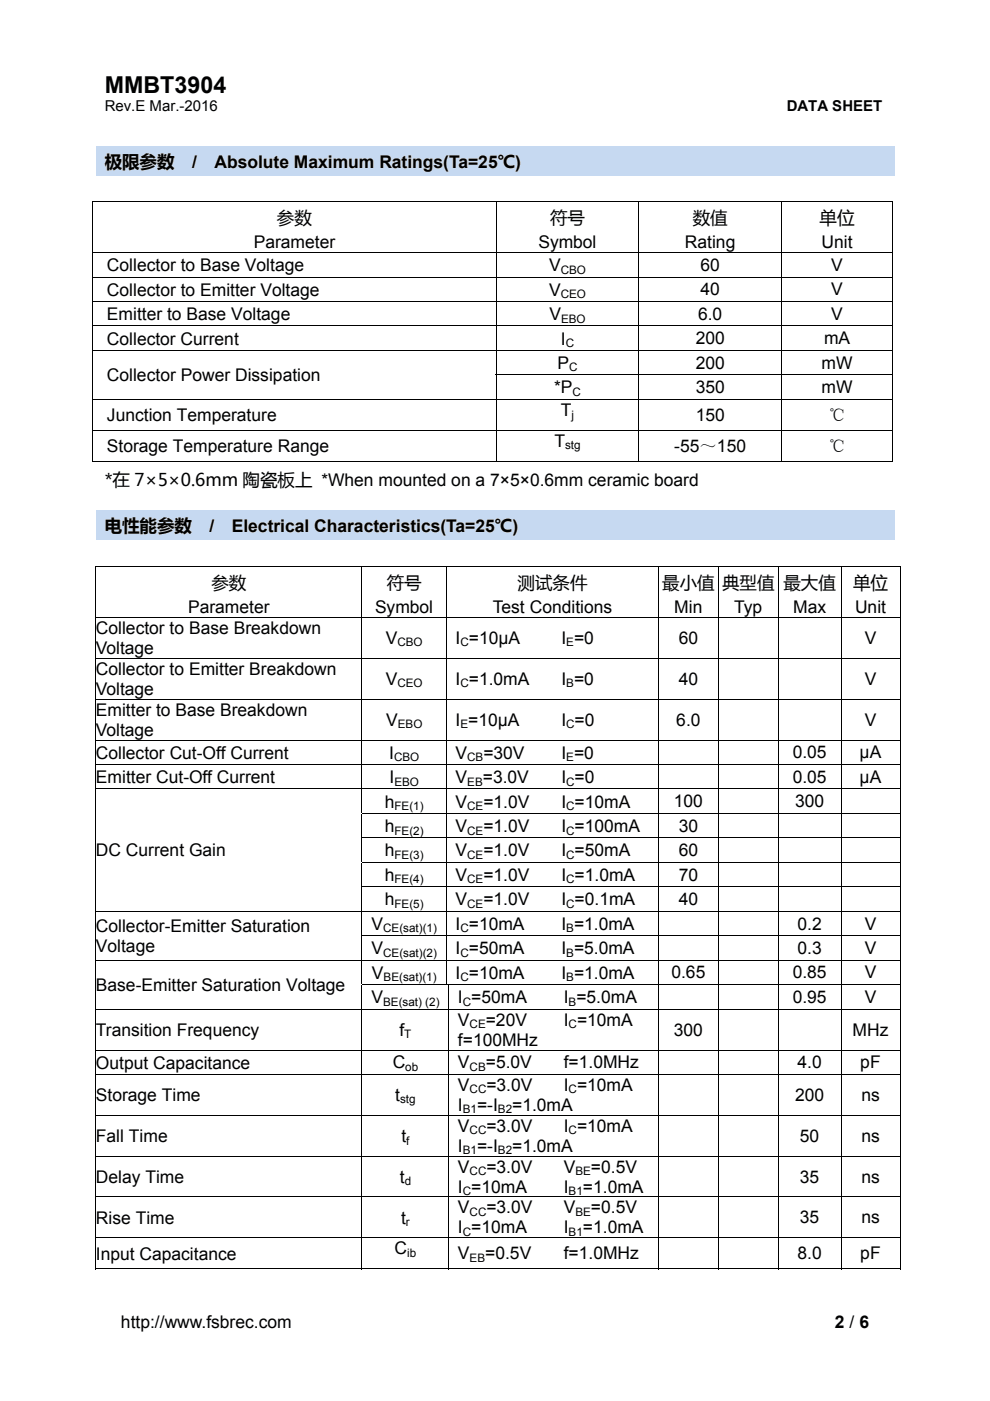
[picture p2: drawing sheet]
<svg xmlns="http://www.w3.org/2000/svg" width="210mm" height="297mm" viewBox="0 0 210 297" stroke-linecap="round" stroke-linejoin="round" font-family="sans-serif">
<defs><g id="words">
<text font-size="4.9" x="22.2" y="19.6">MMBT3904</text>
<g font-size="3.7">
<text x="22.2" y="35.7">极限参数</text>
<text x="40.7" y="35.7">/</text>
<text x="45.5" y="35.7">Absolute Maximum Ratings(Ta=25℃)</text>
<text x="58.7" y="47.5">参数</text>
<text x="116.7" y="47.5">符号</text>
<text x="146.9" y="47.5">数值</text>
<text x="173.8" y="47.5">单位</text>
<text x="53.8" y="52.7">Parameter</text>
<text x="114.2" y="52.7">Symbol</text>
<text x="145.3" y="52.7">Rating</text>
<text x="174.3" y="52.7">Unit</text>
<text x="22.7" y="57.5">Collector to Base Voltage</text>
<text x="116.5" y="57.5">V</text>
<text x="148.6" y="57.4">60</text>
<text x="176.3" y="57.4">V</text>
<text x="22.7" y="62.7">Collector to Emitter Voltage</text>
<text x="116.5" y="62.7">V</text>
<text x="148.6" y="62.6">40</text>
<text x="176.3" y="62.6">V</text>
<text x="22.7" y="67.9">Emitter to Base Voltage</text>
<text x="116.5" y="67.9">V</text>
<text x="148.1" y="67.8">6.0</text>
<text x="176.3" y="67.8">V</text>
<text x="22.7" y="73">Collector Current</text>
<text x="119" y="73">I</text>
<text x="147.6" y="73">200</text>
<text x="174.8" y="73">mA</text>
<text x="22.7" y="80.8">Collector Power Dissipation</text>
<text x="117.5" y="83.4">*P</text>
<text x="118.2" y="78.2">P</text>
<text x="147.6" y="83.3">350</text>
<text x="147.6" y="78.1">200</text>
<text x="174.3" y="83.3">mW</text>
<text x="174.3" y="78.1">mW</text>
<text x="22.7" y="89.3">Junction Temperature</text>
<text x="119" y="88.2">T</text>
<text x="147.6" y="89.2">150</text>
<text x="175.7" y="89.2">℃</text>
<text x="22.7" y="95.9">Storage Temperature Range</text>
<text x="117.6" y="94.8">T</text>
<text x="143" y="95.8">-55～150</text>
<text x="175.7" y="95.8">℃</text>
<text x="22.2" y="103">*在 7×5×0.6mm 陶瓷板上 *When mounted on a 7×5×0.6mm ceramic board</text>
<text x="22.2" y="112.7">电性能参数</text>
<text x="44.4" y="112.7">/</text>
<text x="49.2" y="112.7">Electrical Characteristics(Ta=25℃)</text>
<text x="44.8" y="124.8">参数</text>
<text x="82" y="124.8">符号</text>
<text x="109.8" y="124.8">测试条件</text>
<text x="140.5" y="124.8">最小值</text>
<text x="153.2" y="124.8">典型值</text>
<text x="166.2" y="124.8">最大值</text>
<text x="180.9" y="124.8">单位</text>
<text x="39.9" y="130">Parameter</text>
<text x="79.5" y="130">Symbol</text>
<text x="104.5" y="130">Test Conditions</text>
<text x="143" y="130">Min</text>
<text x="155.7" y="130">Typ</text>
<text x="168.2" y="130">Max</text>
<text x="181.4" y="130">Unit</text>
<text x="20.3" y="134.4">Collector to Base Breakdown</text>
<text x="81.8" y="136.5">V</text>
<text x="96.6" y="136.5">I =10μA</text>
<text x="119.1" y="136.5">I =0</text>
<text x="144" y="136.4">60</text>
<text x="183.4" y="136.4">V</text>
<text x="20.3" y="138.6">Voltage</text>
<text x="20.3" y="143.1">Collector to Emitter Breakdown</text>
<text x="20.3" y="147.3">Voltage</text>
<text x="81.8" y="145.2">V</text>
<text x="96.6" y="145.2">I =1.0mA</text>
<text x="119.1" y="145.2">I =0</text>
<text x="144" y="145.1">40</text>
<text x="183.4" y="145.1">V</text>
<text x="20.3" y="151.8">Emitter to Base Breakdown</text>
<text x="81.9" y="153.9">V</text>
<text x="96.6" y="153.9">I =10μA</text>
<text x="119.1" y="153.9">I =0</text>
<text x="143.4" y="153.8">6.0</text>
<text x="183.4" y="153.8">V</text>
<text x="20.3" y="156">Voltage</text>
<text x="20.3" y="160.8">Collector Cut-Off Current</text>
<text x="82.6" y="160.8">I</text>
<text x="96.6" y="160.8">V</text>
<text x="102.5" y="160.8">=30V</text>
<text x="119.1" y="160.8">I =0</text>
<text x="168.1" y="160.8">0.05</text>
<text x="182.3" y="160.8">μA</text>
<text x="20.3" y="166">Emitter Cut-Off Current</text>
<text x="82.6" y="166">I</text>
<text x="96.6" y="166">V</text>
<text x="102.4" y="166">=3.0V</text>
<text x="119.1" y="166">I =0</text>
<text x="168.1" y="166">0.05</text>
<text x="182.3" y="166">μA</text>
<text x="81.6" y="171.2">h</text>
<text x="96.6" y="171.2">V</text>
<text x="102.5" y="171.2">=1.0V</text>
<text x="119.1" y="171.2">I =10mA</text>
<text x="142.9" y="171.2">100</text>
<text x="168.6" y="171.2">300</text>
<text x="81.6" y="176.4">h</text>
<text x="96.6" y="176.4">V</text>
<text x="102.5" y="176.4">=1.0V</text>
<text x="119.1" y="176.4">I =100mA</text>
<text x="144" y="176.3">30</text>
<text x="20.3" y="181.6">DC Current Gain</text>
<text x="81.6" y="181.6">h</text>
<text x="96.6" y="181.6">V</text>
<text x="102.5" y="181.6">=1.0V</text>
<text x="119.1" y="181.6">I =50mA</text>
<text x="144" y="181.5">60</text>
<text x="81.6" y="186.8">h</text>
<text x="81.6" y="192">h</text>
<text x="96.6" y="186.8">V</text>
<text x="96.6" y="192">V</text>
<text x="102.5" y="186.8">=1.0V</text>
<text x="102.5" y="192">=1.0V</text>
<text x="119.1" y="186.8">I =1.0mA</text>
<text x="119.1" y="192">I =0.1mA</text>
<text x="144" y="186.7">70</text>
<text x="144" y="191.9">40</text>
<text x="20.3" y="197.6">Collector-Emitter Saturation</text>
<text x="78.8" y="197.1">V</text>
<text x="96.6" y="197.1">I =10mA</text>
<text x="119.1" y="197.1">I =1.0mA</text>
<text x="169.2" y="197.1">0.2</text>
<text x="183.4" y="197.1">V</text>
<text x="20.3" y="201.9">Voltage</text>
<text x="78.8" y="202.3">V</text>
<text x="96.6" y="202.3">I =50mA</text>
<text x="119.1" y="202.3">I =5.0mA</text>
<text x="169.2" y="202.3">0.3</text>
<text x="183.4" y="202.3">V</text>
<text x="78.9" y="207.5">V</text>
<text x="96.6" y="207.5">I =10mA</text>
<text x="119.1" y="207.5">I =1.0mA</text>
<text x="142.4" y="207.5">0.65</text>
<text x="168.1" y="207.5">0.85</text>
<text x="183.4" y="207.5">V</text>
<text x="20.3" y="210.1">Base-Emitter Saturation Voltage</text>
<text x="78.8" y="212.7">V</text>
<text x="97.1" y="212.7">I =50mA</text>
<text x="119.6" y="212.7">I =5.0mA</text>
<text x="168.1" y="212.6">0.95</text>
<text x="183.4" y="212.6">V</text>
<text x="20.3" y="219.6">Transition Frequency</text>
<text x="84.7" y="219.6">f</text>
<text x="97.1" y="217.5">V</text>
<text x="97.1" y="221.8">f=100MHz</text>
<text x="103" y="217.5">=20V</text>
<text x="119.6" y="217.5">I =10mA</text>
<text x="142.9" y="219.6">300</text>
<text x="180.8" y="219.6">MHz</text>
<text x="20.3" y="226.6">Output Capacitance</text>
<text x="83.3" y="226.5">C</text>
<text x="97.1" y="226.5">V</text>
<text x="103" y="226.5">=5.0V</text>
<text x="119.6" y="226.5">f=1.0MHz</text>
<text x="169.2" y="226.5">4.0</text>
<text x="182.5" y="226.5">pF</text>
<text x="20.3" y="233.5">Storage Time</text>
<text x="83.8" y="233.4">t</text>
<text x="97.1" y="231.3">V</text>
<text x="103.2" y="231.3">=3.0V</text>
<text x="119.6" y="231.3">I =10mA</text>
<text x="168.6" y="233.4">200</text>
<text x="182.7" y="233.4">ns</text>
<text x="97.1" y="240">V</text>
<text x="97.1" y="235.5">I</text>
<text x="101.2" y="235.5">=-I</text>
<text x="103.2" y="240">=3.0V</text>
<text x="108.6" y="235.5">=1.0mA</text>
<text x="119.6" y="240">I =10mA</text>
<text x="20.3" y="242.1">Fall Time</text>
<text x="85.1" y="242.1">t</text>
<text x="97.1" y="244.2">I</text>
<text x="101.2" y="244.2">=-I</text>
<text x="108.6" y="244.2">=1.0mA</text>
<text x="169.7" y="242.1">50</text>
<text x="182.7" y="242.1">ns</text>
<text x="20.3" y="250.8">Delay Time</text>
<text x="84.8" y="250.8">t</text>
<text x="97.1" y="248.6">V</text>
<text x="103.2" y="248.6">=3.0V</text>
<text x="119.6" y="248.6">V</text>
<text x="125.3" y="248.6">=0.5V</text>
<text x="169.7" y="250.7">35</text>
<text x="182.7" y="250.7">ns</text>
<text x="97.1" y="257.2">V</text>
<text x="97.1" y="252.8">I =10mA</text>
<text x="103.2" y="257.2">=3.0V</text>
<text x="119.6" y="252.8">I</text>
<text x="119.6" y="257.2">V</text>
<text x="123.6" y="252.8">=1.0mA</text>
<text x="125.3" y="257.2">=0.5V</text>
<text x="20.3" y="259.4">Rise Time</text>
<text x="85.1" y="259.4">t</text>
<text x="97.1" y="261.5">I =10mA</text>
<text x="119.6" y="261.5">I</text>
<text x="123.6" y="261.5">=1.0mA</text>
<text x="169.7" y="259.4">35</text>
<text x="182.7" y="259.4">ns</text>
<text x="20.3" y="267">Input Capacitance</text>
<text x="83.7" y="266">C</text>
<text x="97.1" y="267">V</text>
<text x="102.9" y="267">=0.5V</text>
<text x="119.6" y="267">f=1.0MHz</text>
<text x="169.2" y="267">8.0</text>
<text x="182.5" y="267">pF</text>
<text x="25.7" y="281.6">http://www.fsbrec.com</text>
<text x="177.1" y="281.6">2 / 6</text>
</g>
<g font-size="3.2">
<text x="22.2" y="23.6">Rev.E Mar.-2016</text>
<text x="166.9" y="23.6">DATA SHEET</text>
</g>
<g font-size="2.5">
<text x="118.9" y="58">CBO</text>
<text x="118.9" y="63.2">CEO</text>
<text x="119" y="68.4">EBO</text>
<text x="120" y="73.6">C</text>
<text x="120.7" y="78.8">C</text>
<text x="121.4" y="83.9">C</text>
<text x="121.2" y="88.7">j</text>
<text x="119.8" y="95.3">stg</text>
<text x="84.3" y="137.1">CBO</text>
<text x="97.7" y="137.1">C</text>
<text x="120.1" y="137.1">E</text>
<text x="84.3" y="145.8">CEO</text>
<text x="97.7" y="145.8">C</text>
<text x="120.1" y="145.8">B</text>
<text x="84.4" y="154.4">EBO</text>
<text x="97.7" y="154.4">E</text>
<text x="120.1" y="154.4">C</text>
<text x="83.6" y="161.4">CBO</text>
<text x="99.1" y="161.4">CB</text>
<text x="120.1" y="161.4">E</text>
<text x="83.7" y="166.6">EBO</text>
<text x="99.1" y="166.6">EB</text>
<text x="120.1" y="166.6">C</text>
<text x="83.7" y="171.7">FE(1)</text>
<text x="99.1" y="171.7">CE</text>
<text x="120.1" y="171.7">C</text>
<text x="83.7" y="176.9">FE(2)</text>
<text x="99.1" y="176.9">CE</text>
<text x="120.1" y="176.9">C</text>
<text x="83.7" y="182.1">FE(3)</text>
<text x="99.1" y="182.1">CE</text>
<text x="120.1" y="182.1">C</text>
<text x="83.7" y="187.3">FE(4)</text>
<text x="99.1" y="187.3">CE</text>
<text x="120.1" y="187.3">C</text>
<text x="81.3" y="197.7">CE(sat)(1)</text>
<text x="83.7" y="192.5">FE(5)</text>
<text x="97.7" y="197.7">C</text>
<text x="99.1" y="192.5">CE</text>
<text x="120.1" y="192.5">C</text>
<text x="120.1" y="197.7">B</text>
<text x="81.3" y="202.9">CE(sat)(2)</text>
<text x="97.7" y="202.9">C</text>
<text x="120.1" y="202.9">B</text>
<text x="81.4" y="208">BE(sat)(1)</text>
<text x="97.7" y="208">C</text>
<text x="120.1" y="208">B</text>
<text x="81.3" y="213.2">BE(sat) (2)</text>
<text x="98.2" y="213.2">C</text>
<text x="120.6" y="213.2">B</text>
<text x="85.7" y="220.2">T</text>
<text x="99.6" y="218.1">CE</text>
<text x="120.6" y="218.1">C</text>
<text x="86" y="227.1">ob</text>
<text x="99.6" y="227.1">CB</text>
<text x="84.9" y="234">stg</text>
<text x="99.6" y="231.8">CC</text>
<text x="120.6" y="231.8">C</text>
<text x="98.2" y="236.1">B1</text>
<text x="105.6" y="236.1">B2</text>
<text x="86.2" y="242.7">f</text>
<text x="98.2" y="244.7">B1</text>
<text x="99.6" y="240.5">CC</text>
<text x="105.6" y="244.7">B2</text>
<text x="120.6" y="240.5">C</text>
<text x="85.8" y="251.3">d</text>
<text x="99.6" y="249.1">CC</text>
<text x="122" y="249.1">BE</text>
<text x="98.2" y="253.4">C</text>
<text x="99.6" y="257.8">CC</text>
<text x="120.6" y="253.4">B1</text>
<text x="122" y="257.8">BE</text>
<text x="86.1" y="260">r</text>
<text x="98.2" y="262">C</text>
<text x="120.6" y="262">B1</text>
<text x="86.4" y="266.5">ib</text>
<text x="99.6" y="267.5">EB</text>
</g>
</g></defs>
<g fill="#000">
<path d="M19.6 42.7h.2v.1h-.2zM189.3 42.7h.1v.1h-.1zM19.6 79.4h.2v.2h-.2zM189.3 97.7h.1v.2h-.1zM20.2 120h.2v.1h-.2zM190.8 120h.2v.1h-.2zM20.2 172.4h.2v.2h-.2zM20.2 177.6h.2v.1h-.2zM20.2 182.8h.2v.1h-.2zM20.2 187.9h.2v.2h-.2zM20.2 198.3h.2v.2h-.2zM20.2 208.7h.2v.2h-.2z"/>
<path d="M190.8 268.9h.2v.2h-.2z"/>
</g>
<g fill="none" stroke="#000" stroke-width=".21">
<path d="M19.6 42.8h169.8M19.6 53.6h169.8M19.6 58.7h169.8M19.7 42.8v10.7M19.7 53.6v5.1M19.7 58.8v5M105.2 42.8v10.7M105.2 53.6v5.1M105.2 58.8v5M135.5 42.8v10.7M135.5 53.6v5.1M135.5 58.8v5"/>
<path d="M165.8 42.8v10.7M165.8 53.6v5.1M165.8 58.8v5M189.3 42.8v10.7M189.3 53.6v5.1M189.3 58.8v5M19.6 63.9h169.8M19.6 69.1h169.8M19.6 74.3h169.8M19.7 64v5M19.7 69.2v5M19.7 74.4v5"/>
<path d="M19.7 79.6v5M105.1 79.5h84.3M105.2 64v5M105.2 69.2v5M105.2 74.4v5M105.2 79.6v5M135.5 64v5M135.5 69.2v5M135.5 74.4v5M135.5 79.6v5M165.8 64v5M165.8 69.2v5"/>
<path d="M165.8 74.4v5M165.8 79.6v5M189.3 64v5M189.3 69.2v5M189.3 74.4v5M189.3 79.6v5M19.6 84.7h169.8M19.6 91.2h169.8M19.6 97.8h85.5M19.7 84.8v6.3M19.7 91.3v6.6M105.2 84.8v6.3"/>
<path d="M105.2 91.3v6.6M105.3 97.8h30.1M135.5 84.8v6.3M135.5 91.3v6.6M135.6 97.8h30.1M165.8 84.8v6.3M165.8 91.3v6.6M165.9 97.8h23.4M189.3 84.8v6.3M189.3 91.3v6.6M20.2 120h170.8M20.2 130.8h170.8"/>
<path d="M20.2 139.5h170.8M20.3 120.1v10.6M20.3 130.9v8.5M20.3 139.6v8.5M76.8 120.1v10.6M76.8 130.9v8.5M76.8 139.6v8.5M94.7 120.1v10.6M94.7 130.9v8.5M94.7 139.6v8.5M139.7 120.1v10.6M139.7 130.9v8.5"/>
<path d="M139.7 139.6v8.5M152.4 120.1v10.6M152.4 130.9v8.5M152.4 139.6v8.5M165.1 120.1v10.6M165.1 130.9v8.5M165.1 139.6v8.5M178.4 120.1v10.6M178.4 130.9v8.5M178.4 139.6v8.5M190.9 120.1v10.6M190.9 130.9v8.5"/>
<path d="M190.9 139.6v8.5M20.2 148.2h170.8M20.2 156.9h170.8M20.3 148.3v8.5M20.3 157v5M76.8 148.3v8.5M76.8 157v5M94.7 148.3v8.5M94.7 157v5M139.7 148.3v8.5M139.7 157v5M152.4 148.3v8.5"/>
<path d="M152.4 157v5M165.1 148.3v8.5M165.1 157v5M178.4 148.3v8.5M178.4 157v5M190.9 148.3v8.5M190.9 157v5M20.2 162.1h170.8M20.2 167.3h170.8M20.3 162.2v5M20.3 167.4v5M20.3 172.6v5"/>
<path d="M20.3 177.7v5.1M76.7 172.5h114.3M76.7 177.7h114.3M76.8 162.2v5M76.8 167.4v5M76.8 172.6v5M76.8 177.7v5.1M94.7 162.2v5M94.7 167.4v5M94.7 172.6v5M94.7 177.7v5.1M139.7 162.2v5"/>
<path d="M139.7 167.4v5M139.7 172.6v5M139.7 177.7v5.1M152.4 162.2v5M152.4 167.4v5M152.4 172.6v5M152.4 177.7v5.1M165.1 162.2v5M165.1 167.4v5M165.1 172.6v5M165.1 177.7v5.1M178.4 162.2v5"/>
<path d="M178.4 167.4v5M178.4 172.6v5M178.4 177.7v5.1M190.9 162.2v5M190.9 167.4v5M190.9 172.6v5M190.9 177.7v5.1M20.2 193.2h170.8M20.3 182.9v5M20.3 188.1v5M20.3 193.3v5M20.3 198.5v5"/>
<path d="M76.7 182.8h114.3M76.7 188h114.3M76.7 198.4h114.3M76.8 182.9v5M76.8 188.1v5M76.8 193.3v5M76.8 198.5v5M94.7 182.9v5M94.7 188.1v5M94.7 193.3v5M94.7 198.5v5M139.7 182.9v5"/>
<path d="M139.7 188.1v5M139.7 193.3v5M139.7 198.5v5M152.4 182.9v5M152.4 188.1v5M152.4 193.3v5M152.4 198.5v5M165.1 182.9v5M165.1 188.1v5M165.1 193.3v5M165.1 198.5v5M178.4 182.9v5"/>
<path d="M178.4 188.1v5M178.4 193.3v5M178.4 198.5v5M190.9 182.9v5M190.9 188.1v5M190.9 193.3v5M190.9 198.5v5M20.2 203.6h170.8M20.2 214h170.8M20.3 203.7v5M20.3 208.9v5M20.3 214v8.6"/>
<path d="M76.7 208.8h114.3M76.8 203.7v5M76.8 208.9v5M76.8 214v8.6M94.7 203.7v5M95.2 208.9v5M95.2 214v8.6M139.7 203.7v5M139.7 208.9v5M139.7 214v8.6M152.4 203.7v5M152.4 208.9v5"/>
<path d="M152.4 214v8.6M165.1 203.7v5M165.1 208.9v5M165.1 214v8.6M178.4 203.7v5M178.4 208.9v5M178.4 214v8.6M190.9 203.7v5M190.9 208.9v5M190.9 214v8.6M20.2 222.7h170.8M20.2 227.8h170.8"/>
<path d="M20.2 236.5h170.8M20.3 222.7v5.1M20.3 227.9v8.5M20.3 236.6v8.4M76.8 222.7v5.1M76.8 227.9v8.5M76.8 236.6v8.4M95.2 222.7v5.1M95.2 227.9v8.5M95.2 236.6v8.4M139.7 222.7v5.1M139.7 227.9v8.5"/>
<path d="M139.7 236.6v8.4M152.4 222.7v5.1M152.4 227.9v8.5M152.4 236.6v8.4M165.1 222.7v5.1M165.1 227.9v8.5M165.1 236.6v8.4M178.4 222.7v5.1M178.4 227.9v8.5M178.4 236.6v8.4M190.9 222.7v5.1M190.9 227.9v8.5"/>
<path d="M190.9 236.6v8.4M20.2 245.1h170.8M20.2 253.8h170.8M20.3 245.2v8.5M20.3 253.9v8.4M76.8 245.2v8.5M76.8 253.9v8.4M95.2 245.2v8.5M95.2 253.9v8.4M139.7 245.2v8.5M139.7 253.9v8.4M152.4 245.2v8.5"/>
<path d="M152.4 253.9v8.4M165.1 245.2v8.5M165.1 253.9v8.4M178.4 245.2v8.5M178.4 253.9v8.4M190.9 245.2v8.5M190.9 253.9v8.4M20.2 262.4h170.8M20.2 269h56.5M20.3 262.5v6.6M76.8 262.5v6.6M76.9 269h18.2"/>
<path d="M95.2 262.5v6.6M95.3 269h44.3M139.7 262.5v6.6M139.8 269h12.5M152.4 262.5v6.6M152.5 269h12.5M165.1 262.5v6.6M165.2 269h13.1M178.4 262.5v6.6M178.5 269h12.3M190.9 262.5v6.6"/>
</g>
<g fill="#c6d9f1">
<path d="M20.3 31h169.4v6.4h-169.4z"/>
<path d="M22.2 31h165.6v6.4h-165.6z"/>
<path d="M20.3 108.1h169.4v6.3h-169.4z"/>
<path d="M22.2 108.1h165.6v6.3h-165.6z"/>
</g>
<use href="#words"/>
</svg>
